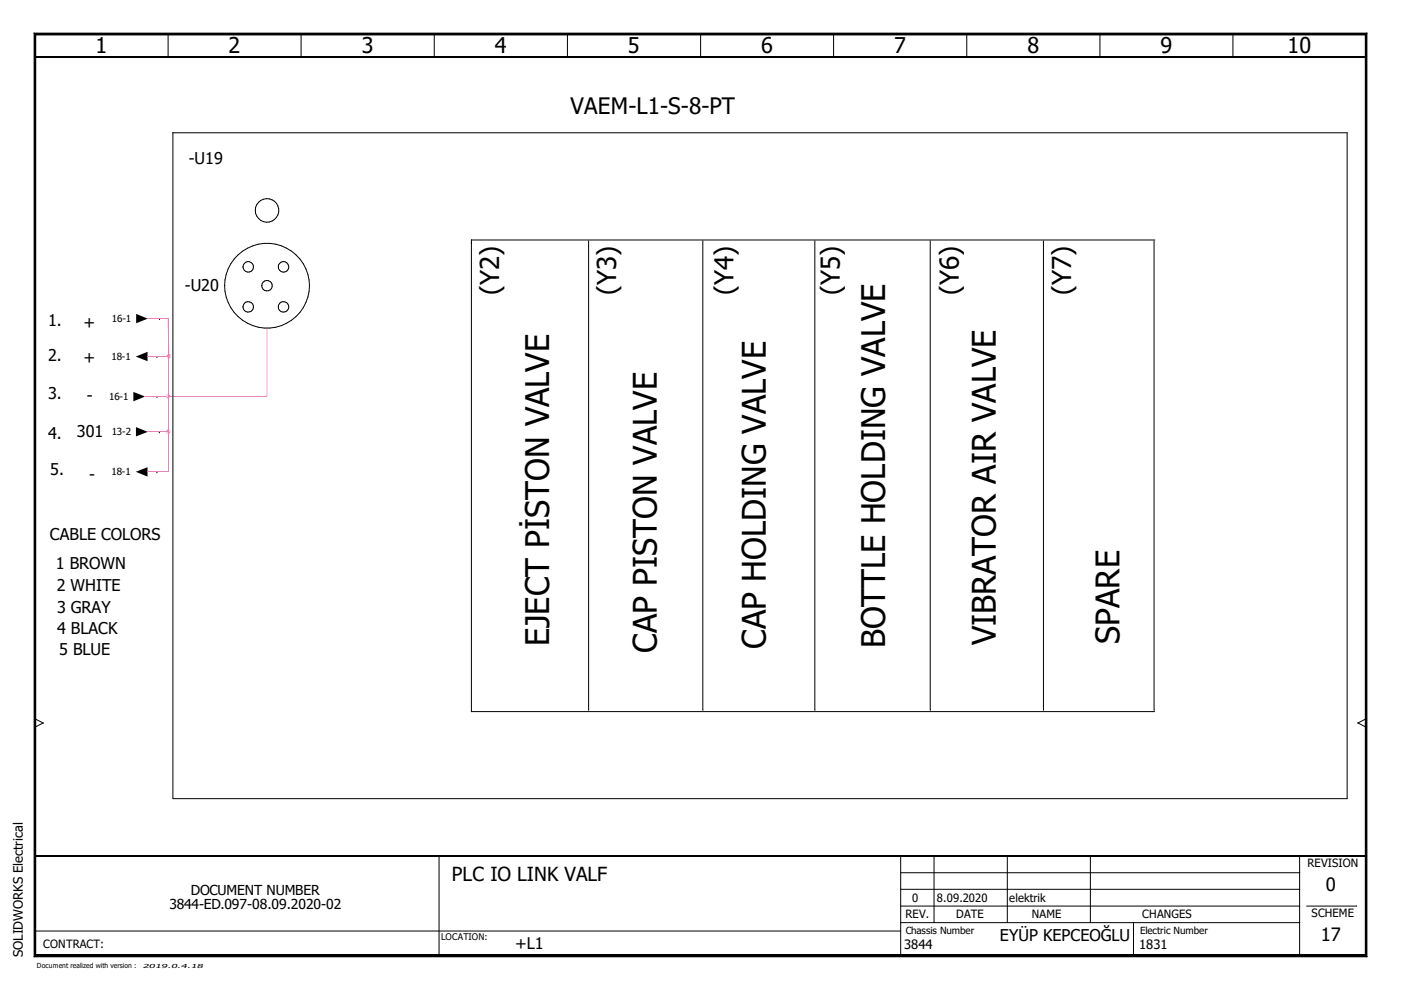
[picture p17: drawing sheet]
<svg xmlns="http://www.w3.org/2000/svg" width="297mm" height="210mm" viewBox="0 0 297 210" stroke-linecap="round" stroke-linejoin="round" font-family="sans-serif">
<defs><g id="words">
<g font-size="6.9">
<text x="116.4" y="136.9" transform="rotate(-90 116.4 136.9)">EJECT PİSTON VALVE</text>
<text x="162.4" y="137.5" transform="rotate(-90 162.4 137.5)">CAP HOLDING VALVE</text>
<text x="187.7" y="137.5" transform="rotate(-90 187.7 137.5)">BOTTLE HOLDING VALVE</text>
<text x="211.2" y="136.8" transform="rotate(-90 211.2 136.8)">VIBRATOR AIR VALVE</text>
<text x="237.4" y="136.5" transform="rotate(-90 237.4 136.5)">SPARE</text>
<text x="139.2" y="138.4" transform="rotate(-90 139.2 138.4)">CAP PISTON VALVE</text>
</g>
<g font-size="5.5">
<text x="105.8" y="62.6" transform="rotate(-90 105.8 62.6)">(Y2)</text>
<text x="130.6" y="62.6" transform="rotate(-90 130.6 62.6)">(Y3)</text>
<text x="155.5" y="62.6" transform="rotate(-90 155.5 62.6)">(Y4)</text>
<text x="178.1" y="62.6" transform="rotate(-90 178.1 62.6)">(Y5)</text>
<text x="203.3" y="62.6" transform="rotate(-90 203.3 62.6)">(Y6)</text>
<text x="227.1" y="62.6" transform="rotate(-90 227.1 62.6)">(Y7)</text>
</g>
<text font-size="4.8" x="121" y="24.2">VAEM-L1-S-8-PT</text>
<g font-size="4.6">
<text x="20.2" y="11.3">1</text>
<text x="48.5" y="11.3">2</text>
<text x="76.7" y="11.3">3</text>
<text x="104.9" y="11.3">4</text>
<text x="133.1" y="11.3">5</text>
<text x="161.4" y="11.3">6</text>
<text x="189.6" y="11.3">7</text>
<text x="217.8" y="11.3">8</text>
<text x="246" y="11.3">9</text>
<text x="273" y="11.3">10</text>
</g>
<text font-size="4.1" x="95.8" y="186.7">PLC IO LINK VALF</text>
<g font-size="3.9">
<text x="281.1" y="188.8">0</text>
<text x="280" y="199.5">17</text>
</g>
<g font-size="3.4">
<text x="40" y="34.7">-U19</text>
<text x="39.2" y="61.6">-U20</text>
<text x="10.2" y="69">1.</text>
<text x="17.7" y="69.6">+</text>
<text x="10.2" y="76.5">2.</text>
<text x="17.7" y="77">+</text>
<text x="10.2" y="84.5">3.</text>
<text x="18.4" y="85">-</text>
<text x="10.2" y="93">4.</text>
<text x="16.3" y="92.7">301</text>
<text x="10.7" y="100.7">5.</text>
<text x="18.9" y="101.7">-</text>
<text x="10.5" y="114.6">CABLE COLORS</text>
<text x="11.8" y="120.7">1 BROWN</text>
<text x="12" y="125.3">2 WHITE</text>
<text x="12.1" y="130">3 GRAY</text>
<text x="12.1" y="134.3">4 BLACK</text>
<text x="12.5" y="139">5 BLUE</text>
<text x="109.3" y="201.1">+L1</text>
<text x="212" y="199.4">EYÜP KEPCEOĞLU</text>
</g>
<g font-size="2.9">
<text x="40.5" y="189.8">DOCUMENT NUMBER</text>
<text x="35.9" y="192.7">3844-ED.097-08.09.2020-02</text>
</g>
<g font-size="2.7">
<text x="4.8" y="202.9" transform="rotate(-90 4.8 202.9)">SOLIDWORKS Electrical</text>
<text x="191.7" y="201.1">3844</text>
<text x="241.5" y="201.3">1831</text>
</g>
<g font-size="2.4">
<text x="277.2" y="183.9">REVISION</text>
<text x="193.4" y="191.3">0</text>
<text x="198.6" y="191.3">8.09.2020</text>
<text x="214" y="191.3">elektrik</text>
<text x="192" y="194.7">REV.</text>
<text x="202.7" y="194.7">DATE</text>
<text x="218.8" y="194.7">NAME</text>
<text x="242.2" y="194.7">CHANGES</text>
<text x="278.1" y="194.4">SCHEME</text>
<text x="9.1" y="200.9">CONTRACT:</text>
</g>
<g font-size="2.1">
<text x="23.7" y="68.3">16-1</text>
<text x="23.7" y="76.4">18-1</text>
<text x="23.2" y="84.8">16-1</text>
<text x="23.7" y="92.3">13-2</text>
<text x="23.7" y="100.8">18-1</text>
<text x="192" y="198">Chassis Number</text>
<text x="241.8" y="198.1">Electric Number</text>
</g>
<text font-size="1.9" x="93.5" y="199.3">LOCATION:</text>
<text font-size="1.5" x="7.8" y="205.3">Document realized with version :</text>
<text font-size="1.2" x="30.3" y="205.2">2019.0.4.18</text>
</g></defs>
<path d="M0 0h297v209.9h-297z" fill="none" stroke="#fff" stroke-width=".21"/>
<g fill="none" stroke="#000" stroke-width=".21">
<path d="M7.2 7l.4 .4zM7.2 7h282.6zM7.2 7v195.9zM7.2 7h282.6v195.9h-282.6zM7.6 7.4h281.9zM7.6 7.4v195.1zM7.6 7.4h281.9v195.1h-281.9zM35.7 7.2l-.1 4.9M63.9 7.2l-.1 4.9M92.1 7.2v4.9M120.4 7.2l-.1 4.9M148.6 7.2l-.1 4.9"/>
<path d="M176.8 7.2l-.1 4.9M205 7.2v4.9M233.3 7.2l-.1 4.9M261.4 7.2v4.9M289.5 7.4v195.1zM289.8 7l-.3 .4zM289.8 7v195.9zM36.7 28.2h248.9v141.1h-248.9zM51.5 56.6h.1M54.1 44.6h.1M59 56.6h.1M99.9 51.6h.1"/>
<path d="M124.8 51.1v99.4M149 51.1l.1 99.4M172.8 51.1v99.4M197.2 51.1l.1 99.4M221.2 51.1l.1 99.4M244.7 51.1v99.4M244.9 50.9h-145v100h144.9M33.3 75.6h.1M33.8 67.6h.1M47.6 60.6h.1M51.5 65.1h.1M55.5 60.6h.1"/>
<path d="M59 65.1h.1M33.3 84.1h.1M33.8 91.6h.1M33.3 100h.1M7.4 152.4l1.7 .9M9.1 153.3l-1.7 .9M9.1 153.3h.1M287.9 153.3l1.8 .9M287.9 153.3h.1M289.6 152.4l-1.7 .9M7.4 197.4h183.6M93.1 181.5v21.2"/>
<path d="M191 195.6h84.6M191 192.1h84.6M191 188.6h84.6M191 185h84.6M191 181.5v21.2M198.1 181.5l-.1 14.1M213.6 181.5v14.1M231.2 181.5v14.1M240.3 195.6l.1 7.1M275.6 181.5l-.1 21.2M277 192.1h10.7M7.2 202.9h282.6z"/>
<path d="M7.6 202.5l-.4 .4zM7.6 202.5h281.9zM289.5 202.5l.3 .4z"/>
<circle cx="52.6" cy="56.6" r="1.12"/>
<circle cx="56.6" cy="44.6" r="2.49"/>
<circle cx="60.1" cy="56.6" r="1.11"/>
<circle cx="52.6" cy="65.1" r="1.11"/>
<circle cx="56.6" cy="60.6" r="9"/>
<circle cx="56.6" cy="60.6" r="1.11"/>
<circle cx="60.1" cy="65.1" r="1.11"/>
</g>
<path d="M7.2 7.2h282.6M7.2 202.7h282.6" fill="none" stroke="#000" stroke-width=".38"/>
<path d="M7.2 7l.4 .4zM289.8 7l-.3 .4zM28.9 66.5l2.4 1.1-2.4 .9zM28.8 75.6l2.5-1v2zM28.3 83.1l2.5 1-2.5 1zM28.8 90.6l2.5 1-2.5 .9zM28.8 100l2.5-.9v1.9zM7.6 202.5l-.4 .4zM289.5 202.5l.3 .4z" fill="#000"/>
<path d="M7.4 7v195.9M7.4 12.1h282.2M289.6 7v195.9M7.4 181.5h282.2" fill="none" stroke="#000" stroke-width=".34"/>
<path d="M56.6 69.3v14.7" fill="none" stroke="#ff7fbf" stroke-width=".25"/>
<path d="M31.2 67.6h4.5M31.2 75.5h4.6M35.7 75.6v24.4h-4.5M30.6 84h4.5M31.2 91.5h4.5M35.7 84h20.9" fill="none" stroke="#ff7fbf" stroke-width=".21"/>
<path d="M35.7 67.6v8" fill="none" stroke="#ff7fbf" stroke-width=".34"/>
<g fill="#ff7fdf">
<path d="M35.8 75.5l.3-.3 .2 .4z"/>
<path d="M35.8 75.1l.3 .1-.3 .3z"/>
<path d="M35.4 75.2l.4-.1v.4z"/>
<path d="M35.4 75.2l.3 .4h-.4z"/>
<path d="M35.3 75.6h.5l-.4 .3z"/>
<path d="M35.8 75.6v.4l-.4-.1z"/>
<path d="M35.8 75.6l.3 .3-.3 .1z"/>
<path d="M35.8 75.6h.5l-.2 .3z"/>
<path d="M35.7 91.5l.3-.4 .1 .4z"/>
<path d="M35.7 91l.3 .1-.3 .4z"/>
<path d="M35.3 91.1l.4-.1v.5z"/>
<path d="M35.3 91.1l.3 .4h-.4z"/>
<path d="M35.2 91.5l.4 .1-.3 .3z"/>
<path d="M35.3 91.9l.4-.3v.4z"/>
<path d="M35.7 91.6l.3 .3-.3 .1z"/>
<path d="M35.7 91.6l.4-.1-.1 .4z"/>
<path d="M35.7 84l.3-.3 .1 .3z"/>
<path d="M35.7 83.5l.3 .2-.3 .3z"/>
<path d="M35.3 83.7l.4-.2v.5z"/>
<path d="M35.3 83.7l.3 .3h-.4z"/>
<path d="M35.2 84l.4 .1-.3 .3z"/>
<path d="M35.3 84.4l.4-.3v.4z"/>
<path d="M35.7 84.1l.3 .3-.3 .1z"/>
<path d="M35.7 84.1l.4-.1-.1 .4z"/>
</g>
<use href="#words"/>
</svg>
